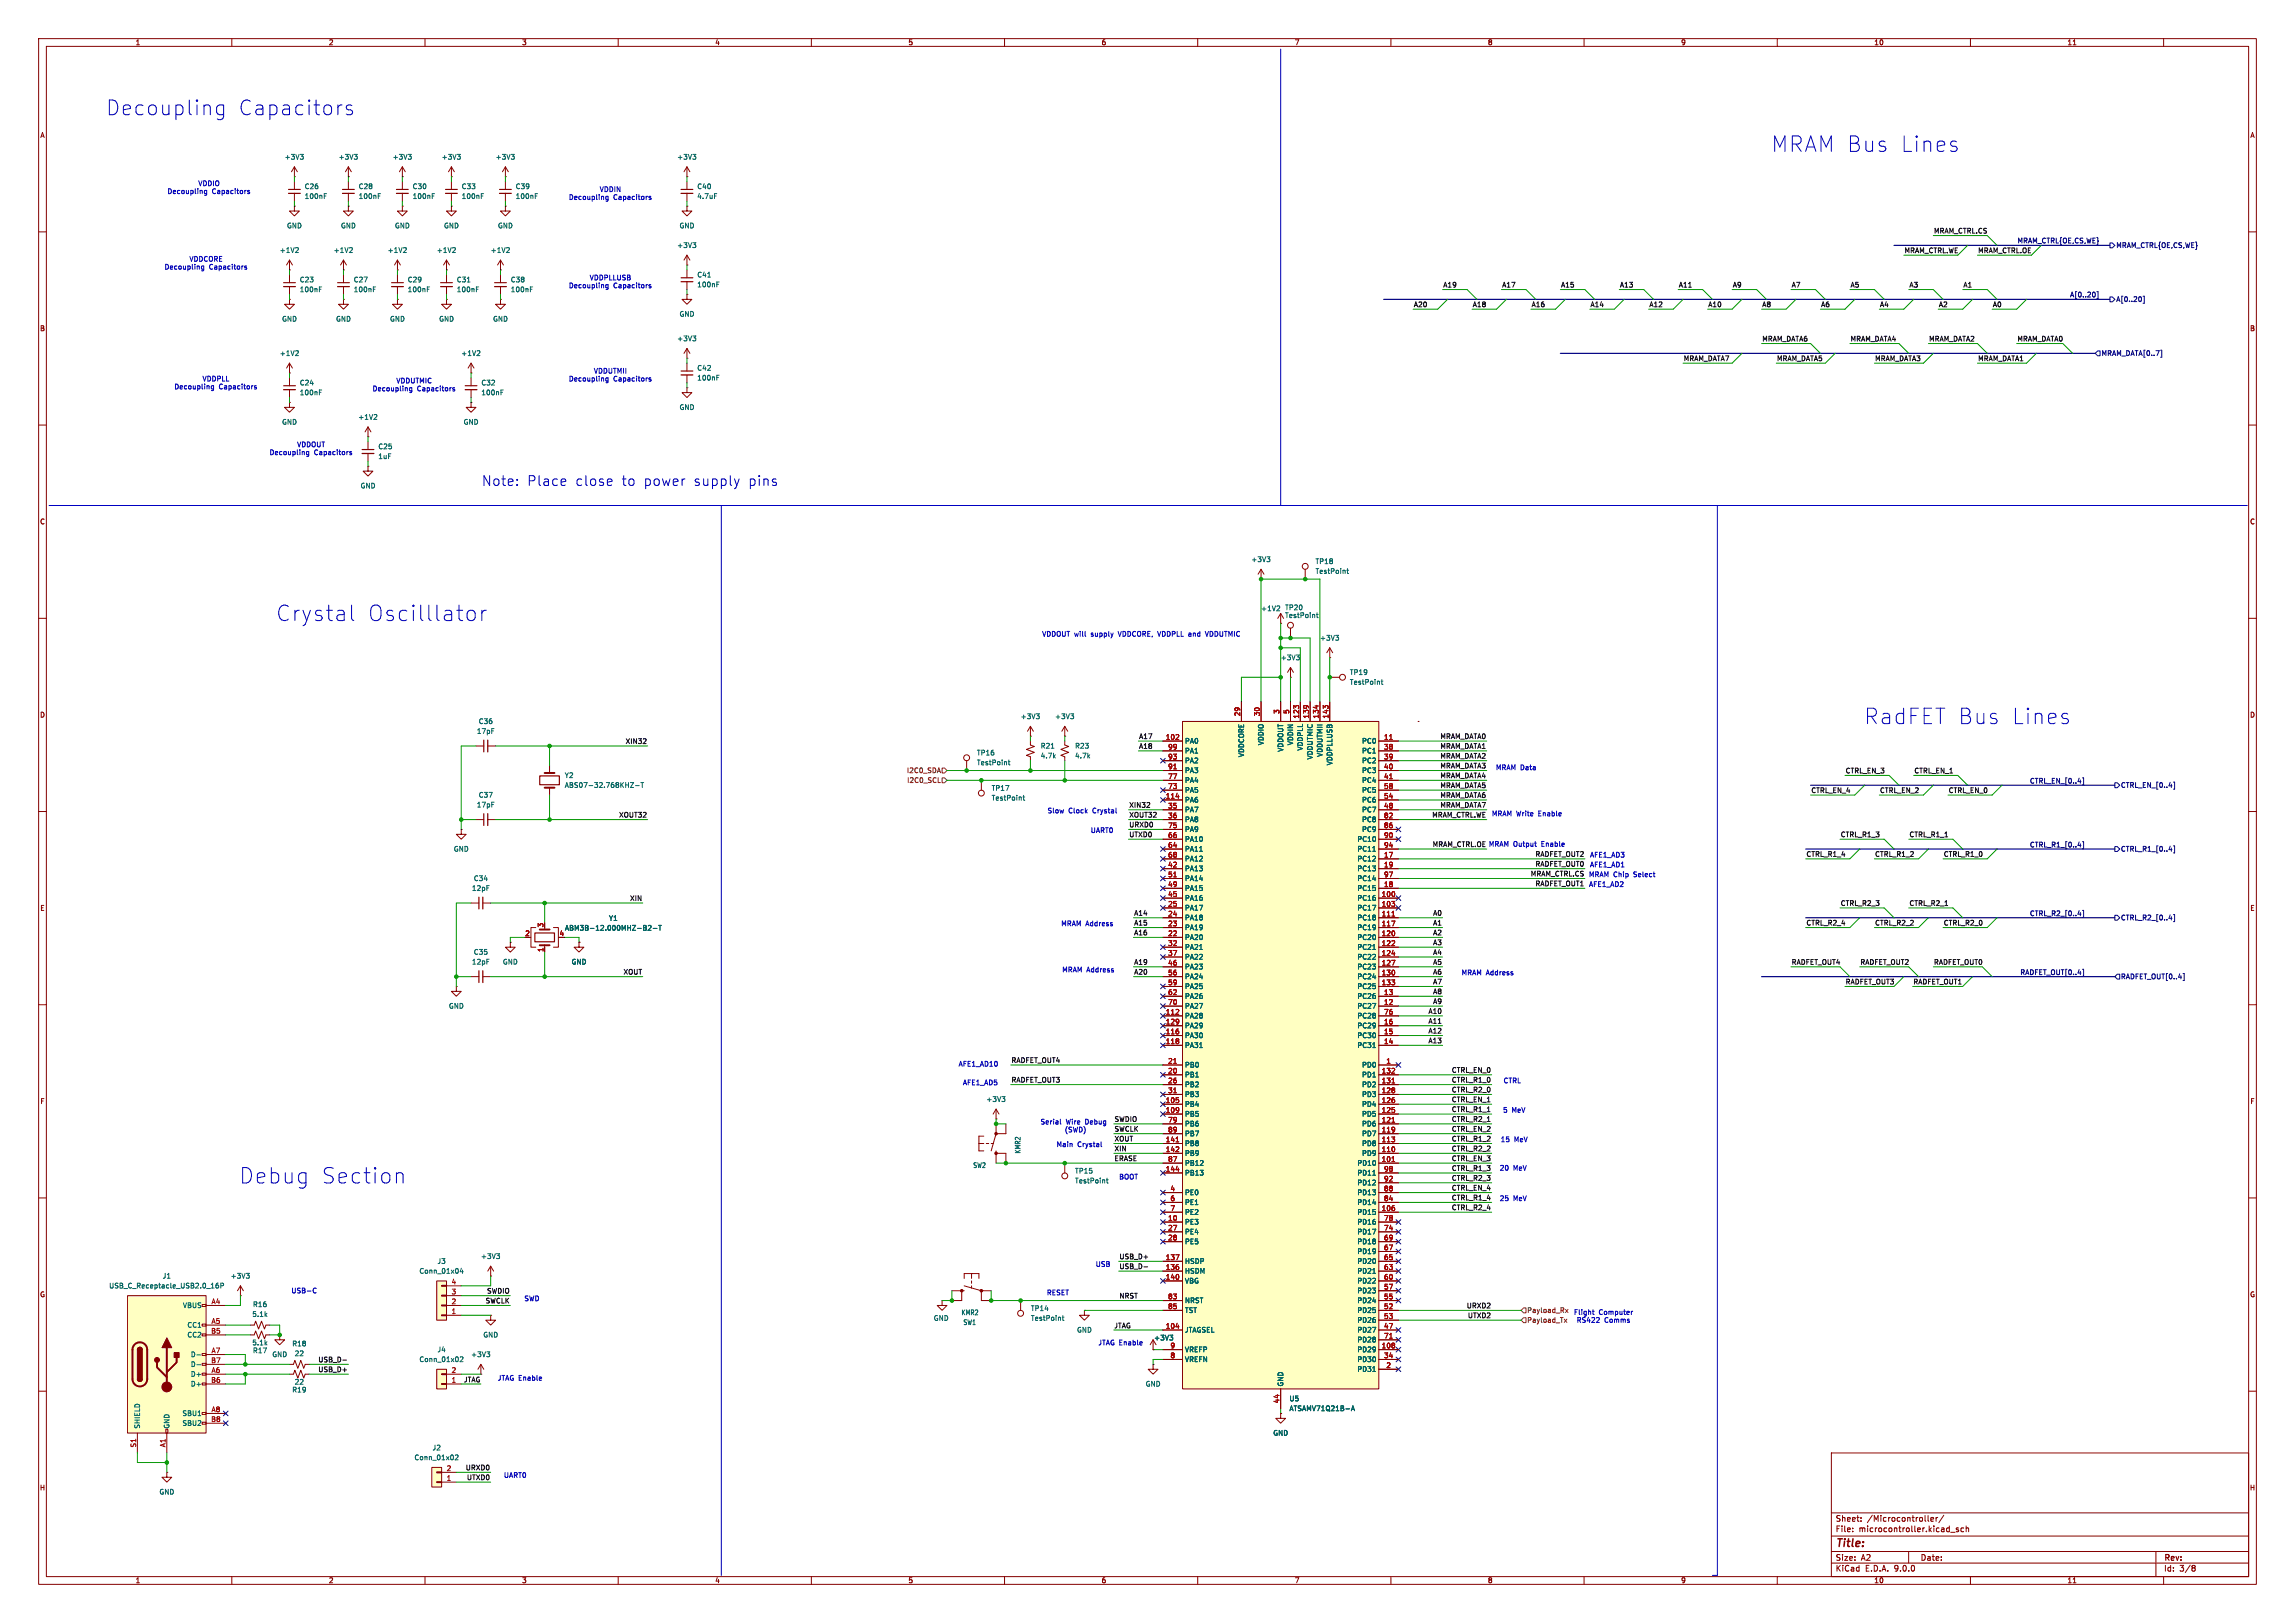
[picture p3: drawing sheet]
<svg xmlns="http://www.w3.org/2000/svg" width="594mm" height="420mm" viewBox="0 0 594 420" stroke-linecap="round" stroke-linejoin="round" font-family="sans-serif">
<defs><g id="words">
<g font-size="5.6" fill="#0000c2">
<text x="458.4" y="39.7">MRAM Bus Lines</text>
<text x="71.4" y="161.1">Crystal</text>
<text x="95.2" y="161.1">Oscilllator</text>
<text x="482.4" y="187.8">RadFET Bus Lines</text>
<text x="61.9" y="306.7">Debug</text>
<text x="83.2" y="306.7">Section</text>
</g>
<g font-size="5.3" fill="#0000c2">
<text x="27.4" y="30.2">Decoupling</text>
<text x="61.7" y="30.2">Capacitors</text>
</g>
<g font-size="3.5" fill="#0000c2">
<text x="124.5" y="126.1">Note:</text>
<text x="136.5" y="126.1">Place</text>
<text x="149.2" y="126.1">close</text>
<text x="161.5" y="126.1">to</text>
<text x="167.4" y="126.1">power</text>
<text x="180.6" y="126.1">supply</text>
<text x="195" y="126.1">pins</text>
</g>
<text font-size="2.8" fill="#840000" x="475" y="400.9">Title:</text>
<g font-size="2.1" fill="#840000">
<text x="475" y="394">Sheet:</text>
<text x="483.2" y="394">/Microcontroller/</text>
<text x="475" y="396.7">File:</text>
<text x="481.1" y="396.7">microcontroller.kicad_sch</text>
<text x="475" y="406.9">KiCad</text>
<text x="475" y="404.1">Size:</text>
<text x="481.7" y="404.1">A2</text>
<text x="482.7" y="406.9">E.D.A.</text>
<text x="490.3" y="406.9">9.0.0</text>
<text x="497" y="404.1">Date:</text>
<text x="560" y="404.3">Rev:</text>
<text x="560" y="406.9">Id:</text>
<text x="564.1" y="406.9">3/8</text>
</g>
<g font-size="1.8" fill="#840000">
<text x="35" y="11.9">1</text>
<text x="85" y="11.9">2</text>
<text x="135" y="11.9">3</text>
<text x="185" y="11.9">4</text>
<text x="235" y="11.9">5</text>
<text x="285" y="11.9">6</text>
<text x="335" y="11.9">7</text>
<text x="385" y="11.9">8</text>
<text x="435" y="11.9">9</text>
<text x="485" y="11.9">10</text>
<text x="535" y="11.9">11</text>
<text x="10.3" y="35.9">A</text>
<text x="582.3" y="35.9">A</text>
<text x="10.3" y="85.9">B</text>
<text x="582.3" y="85.9">B</text>
<text x="10.3" y="135.9">C</text>
<text x="582.3" y="135.9">C</text>
<text x="10.3" y="185.9">D</text>
<text x="582.3" y="185.9">D</text>
<text x="10.3" y="235.9">E</text>
<text x="582.3" y="235.9">E</text>
<text x="10.3" y="285.9">F</text>
<text x="582.3" y="285.9">F</text>
<text x="10.3" y="335.9">G</text>
<text x="582.3" y="335.9">G</text>
<text x="10.2" y="385.9">H</text>
<text x="582.2" y="385.9">H</text>
<text x="35" y="409.9">1</text>
<text x="85" y="409.9">2</text>
<text x="135" y="409.9">3</text>
<text x="185" y="409.9">4</text>
<text x="235" y="409.9">5</text>
<text x="285" y="409.9">6</text>
<text x="335" y="409.9">7</text>
<text x="385" y="409.9">8</text>
<text x="435" y="409.9">9</text>
<text x="485" y="409.9">10</text>
<text x="535" y="409.9">11</text>
</g>
<g font-size="1.8" fill="#006464">
<text x="73.6" y="41.5">+3V3</text>
<text x="87.5" y="41.5">+3V3</text>
<text x="101.5" y="41.5">+3V3</text>
<text x="114.2" y="41.5">+3V3</text>
<text x="128.2" y="41.5">+3V3</text>
<text x="175.2" y="41.5">+3V3</text>
<text x="78.7" y="51.7">100nF</text>
<text x="78.7" y="49.1">C26</text>
<text x="92.7" y="51.7">100nF</text>
<text x="92.7" y="49.1">C28</text>
<text x="106.7" y="51.7">100nF</text>
<text x="106.7" y="49.1">C30</text>
<text x="119.4" y="51.7">100nF</text>
<text x="119.4" y="49.1">C33</text>
<text x="133.4" y="51.7">100nF</text>
<text x="133.4" y="49.1">C39</text>
<text x="180.3" y="49.1">C40</text>
<text x="180.3" y="51.7">4.7uF</text>
<text x="74.2" y="59.3">GND</text>
<text x="88.1" y="59.3">GND</text>
<text x="102.1" y="59.3">GND</text>
<text x="114.8" y="59.3">GND</text>
<text x="128.8" y="59.3">GND</text>
<text x="175.8" y="59.3">GND</text>
<text x="72.3" y="65.6">+1V2</text>
<text x="86.3" y="65.6">+1V2</text>
<text x="100.2" y="65.6">+1V2</text>
<text x="112.9" y="65.6">+1V2</text>
<text x="126.9" y="65.6">+1V2</text>
<text x="175.2" y="64.4">+3V3</text>
<text x="180.3" y="72">C41</text>
<text x="77.5" y="75.8">100nF</text>
<text x="77.5" y="73.3">C23</text>
<text x="91.4" y="75.8">100nF</text>
<text x="91.4" y="73.3">C27</text>
<text x="105.4" y="75.8">100nF</text>
<text x="105.4" y="73.3">C29</text>
<text x="118.1" y="75.8">100nF</text>
<text x="118.1" y="73.3">C31</text>
<text x="132.1" y="75.8">100nF</text>
<text x="132.1" y="73.3">C38</text>
<text x="180.3" y="74.5">100nF</text>
<text x="72.9" y="83.4">GND</text>
<text x="86.9" y="83.4">GND</text>
<text x="100.8" y="83.4">GND</text>
<text x="113.5" y="83.4">GND</text>
<text x="127.5" y="83.4">GND</text>
<text x="175.8" y="82.1">GND</text>
<text x="175.2" y="88.5">+3V3</text>
<text x="72.3" y="92.3">+1V2</text>
<text x="119.3" y="92.3">+1V2</text>
<text x="77.5" y="99.9">C24</text>
<text x="124.5" y="99.9">C32</text>
<text x="180.3" y="98.7">100nF</text>
<text x="180.3" y="96.1">C42</text>
<text x="77.5" y="102.5">100nF</text>
<text x="124.5" y="102.5">100nF</text>
<text x="175.8" y="106.3">GND</text>
<text x="72.9" y="110.1">GND</text>
<text x="92.6" y="108.8">+1V2</text>
<text x="119.9" y="110.1">GND</text>
<text x="97.8" y="119">1uF</text>
<text x="97.8" y="116.4">C25</text>
<text x="93.2" y="126.6">GND</text>
<text x="323.7" y="145.6">+3V3</text>
<text x="340.4" y="148.7">TestPoint</text>
<text x="340.4" y="146.2">TP18</text>
<text x="326.3" y="158.3">+1V2</text>
<text x="332.5" y="160.1">TestPoint</text>
<text x="332.5" y="158.1">TP20</text>
<text x="341.5" y="166">+3V3</text>
<text x="331.4" y="171">+3V3</text>
<text x="349.3" y="177.4">TestPoint</text>
<text x="349.3" y="174.9">TP19</text>
<text x="123.3" y="190.1">17pF</text>
<text x="123.8" y="187.6">C36</text>
<text x="264.1" y="186.3">+3V3</text>
<text x="272.9" y="186.3">+3V3</text>
<text x="252.7" y="195.7">TP16</text>
<text x="269.2" y="196.4">4.7k</text>
<text x="269.2" y="193.9">R21</text>
<text x="278.1" y="196.4">4.7k</text>
<text x="278.1" y="193.9">R23</text>
<text x="306.6" y="192.6">PA0</text>
<text x="306.6" y="195.2">PA1</text>
<text x="306.6" y="197.7">PA2</text>
<text x="322.2" y="196" transform="rotate(-90 322.2 196)">VDDCORE</text>
<text x="327.3" y="193" transform="rotate(-90 327.3 193)">VDDIO</text>
<text x="332.3" y="194.7" transform="rotate(-90 332.3 194.7)">VDDOUT</text>
<text x="334.9" y="193" transform="rotate(-90 334.9 193)">VDDIN</text>
<text x="337.4" y="194.4" transform="rotate(-90 337.4 194.4)">VDDPLL</text>
<text x="340" y="196.7" transform="rotate(-90 340 196.7)">VDDUTMIC</text>
<text x="342.5" y="196" transform="rotate(-90 342.5 196)">VDDUTMII</text>
<text x="352.4" y="192.6">PC0</text>
<text x="352.4" y="195.2">PC1</text>
<text x="352.4" y="197.7">PC2</text>
<text x="146.1" y="201.5">Y2</text>
<text x="252.7" y="198.2">TestPoint</text>
<text x="306.6" y="200.3">PA3</text>
<text x="306.6" y="202.8">PA4</text>
<text x="345" y="198.2" transform="rotate(-90 345 198.2)">VDDPLLUSB</text>
<text x="352.4" y="200.3">PC3</text>
<text x="352.4" y="202.8">PC4</text>
<text x="123.3" y="209.1">17pF</text>
<text x="123.8" y="206.6">C37</text>
<text x="146.1" y="204.1">ABS07-32.768KHZ-T</text>
<text x="256.5" y="207.4">TestPoint</text>
<text x="256.5" y="204.8">TP17</text>
<text x="306.6" y="205.3">PA5</text>
<text x="306.6" y="207.9">PA6</text>
<text x="352.4" y="205.3">PC5</text>
<text x="352.4" y="207.9">PC6</text>
<text x="306.6" y="210.4">PA7</text>
<text x="306.6" y="213">PA8</text>
<text x="306.6" y="215.5">PA9</text>
<text x="352.4" y="210.4">PC7</text>
<text x="352.4" y="213">PC8</text>
<text x="352.4" y="215.5">PC9</text>
<text x="117.3" y="220.6">GND</text>
<text x="306.6" y="218">PA10</text>
<text x="306.6" y="220.6">PA11</text>
<text x="351.2" y="218">PC10</text>
<text x="351.2" y="220.6">PC11</text>
<text x="306.6" y="223.1">PA12</text>
<text x="306.6" y="225.7">PA13</text>
<text x="351.2" y="223.1">PC12</text>
<text x="351.2" y="225.7">PC13</text>
<text x="122" y="230.7">12pF</text>
<text x="122.5" y="228.2">C34</text>
<text x="306.6" y="228.2">PA14</text>
<text x="306.6" y="230.7">PA15</text>
<text x="306.6" y="233.3">PA16</text>
<text x="351.2" y="228.2">PC14</text>
<text x="351.2" y="230.7">PC15</text>
<text x="351.2" y="233.3">PC16</text>
<text x="157.5" y="238.5">Y1</text>
<text x="306.6" y="235.8">PA17</text>
<text x="306.6" y="238.4">PA18</text>
<text x="351.2" y="235.8">PC17</text>
<text x="351.2" y="238.4">PC18</text>
<text x="146.1" y="241">ABM3B-12.000MHZ-B2-T</text>
<text x="306.6" y="240.9">PA19</text>
<text x="306.6" y="243.4">PA20</text>
<text x="306.6" y="246">PA21</text>
<text x="351.2" y="240.9">PC19</text>
<text x="351.2" y="243.4">PC20</text>
<text x="351.2" y="246">PC21</text>
<text x="122" y="249.8">12pF</text>
<text x="122.5" y="247.2">C35</text>
<text x="130" y="249.8">GND</text>
<text x="147.8" y="249.8">GND</text>
<text x="306.6" y="248.5">PA22</text>
<text x="306.6" y="251.1">PA23</text>
<text x="351.2" y="248.5">PC22</text>
<text x="351.2" y="251.1">PC23</text>
<text x="306.6" y="253.6">PA24</text>
<text x="306.6" y="256.1">PA25</text>
<text x="351.2" y="253.6">PC24</text>
<text x="351.2" y="256.1">PC25</text>
<text x="116.1" y="261.2">GND</text>
<text x="306.6" y="258.7">PA26</text>
<text x="306.6" y="261.2">PA27</text>
<text x="306.6" y="263.8">PA28</text>
<text x="351.2" y="258.7">PC26</text>
<text x="351.2" y="261.2">PC27</text>
<text x="351.2" y="263.8">PC28</text>
<text x="306.6" y="266.3">PA29</text>
<text x="306.6" y="268.8">PA30</text>
<text x="351.2" y="266.3">PC29</text>
<text x="351.2" y="268.8">PC30</text>
<text x="306.6" y="271.4">PA31</text>
<text x="351.2" y="271.4">PC31</text>
<text x="306.6" y="276.5">PB0</text>
<text x="306.6" y="279">PB1</text>
<text x="306.6" y="281.5">PB2</text>
<text x="352.4" y="276.5">PD0</text>
<text x="352.4" y="279">PD1</text>
<text x="352.4" y="281.5">PD2</text>
<text x="255.2" y="285.3">+3V3</text>
<text x="306.6" y="284.1">PB3</text>
<text x="306.6" y="286.6">PB4</text>
<text x="352.4" y="284.1">PD3</text>
<text x="352.4" y="286.6">PD4</text>
<text x="306.6" y="289.2">PB5</text>
<text x="306.6" y="291.7">PB6</text>
<text x="352.4" y="289.2">PD5</text>
<text x="352.4" y="291.7">PD6</text>
<text x="264.3" y="298.6" transform="rotate(-90 264.3 298.6)">KMR2</text>
<text x="306.6" y="294.2">PB7</text>
<text x="306.6" y="296.8">PB8</text>
<text x="306.6" y="299.3">PB9</text>
<text x="352.4" y="294.2">PD7</text>
<text x="352.4" y="296.8">PD8</text>
<text x="352.4" y="299.3">PD9</text>
<text x="251.8" y="302.4">SW2</text>
<text x="278.1" y="303.9">TP15</text>
<text x="306.6" y="301.9">PB12</text>
<text x="306.6" y="304.4">PB13</text>
<text x="351.2" y="301.9">PD10</text>
<text x="351.2" y="304.4">PD11</text>
<text x="278.1" y="306.4">TestPoint</text>
<text x="306.6" y="309.5">PE0</text>
<text x="351.2" y="306.9">PD12</text>
<text x="351.2" y="309.5">PD13</text>
<text x="306.6" y="312">PE1</text>
<text x="306.6" y="314.6">PE2</text>
<text x="306.6" y="317.1">PE3</text>
<text x="351.2" y="312">PD14</text>
<text x="351.2" y="314.6">PD15</text>
<text x="351.2" y="317.1">PD16</text>
<text x="306.6" y="319.6">PE4</text>
<text x="306.6" y="322.2">PE5</text>
<text x="351.2" y="319.6">PD17</text>
<text x="351.2" y="322.2">PD18</text>
<text x="108.4" y="329.8">Conn_01x04</text>
<text x="113.1" y="327.3">J3</text>
<text x="124.4" y="326">+3V3</text>
<text x="306.6" y="327.3">HSDP</text>
<text x="306.6" y="329.8">HSDM</text>
<text x="351.2" y="324.7">PD19</text>
<text x="351.2" y="327.3">PD20</text>
<text x="351.2" y="329.8">PD21</text>
<text x="28.1" y="333.6">USB_C_Receptacle_USB2.0_16P</text>
<text x="42" y="331.1">J1</text>
<text x="59.6" y="331.1">+3V3</text>
<text x="306.6" y="332.3">VBG</text>
<text x="351.2" y="332.3">PD22</text>
<text x="351.2" y="334.9">PD23</text>
<text x="47.2" y="338.7">VBUS</text>
<text x="65.2" y="341">5.1k</text>
<text x="65.4" y="338.4">R16</text>
<text x="241.6" y="342">GND</text>
<text x="248.7" y="340.5">KMR2</text>
<text x="266.7" y="342">TestPoint</text>
<text x="266.7" y="339.4">TP14</text>
<text x="306.6" y="337.4">NRST</text>
<text x="306.6" y="340">TST</text>
<text x="351.2" y="337.4">PD24</text>
<text x="351.2" y="340">PD25</text>
<text x="48.4" y="343.8">CC1</text>
<text x="48.4" y="346.3">CC2</text>
<text x="125" y="346.3">GND</text>
<text x="249.2" y="343.1">SW1</text>
<text x="278.6" y="345">GND</text>
<text x="298.6" y="347.1">+3V3</text>
<text x="306.6" y="345">JTAGSEL</text>
<text x="351.2" y="342.5">PD26</text>
<text x="351.2" y="345">PD27</text>
<text x="351.2" y="347.6">PD28</text>
<text x="49.3" y="351.4">D-</text>
<text x="49.3" y="353.9">D-</text>
<text x="65.2" y="348.3">5.1k</text>
<text x="65.4" y="350.4">R17</text>
<text x="70.4" y="351.4">GND</text>
<text x="75.5" y="348.6">R18</text>
<text x="76.2" y="351.1">22</text>
<text x="108.4" y="352.7">Conn_01x02</text>
<text x="113.1" y="350.1">J4</text>
<text x="121.8" y="351.4">+3V3</text>
<text x="306.6" y="350.1">VREFP</text>
<text x="306.6" y="352.7">VREFN</text>
<text x="351.2" y="350.1">PD29</text>
<text x="351.2" y="352.7">PD30</text>
<text x="49.3" y="356.5">D+</text>
<text x="49.3" y="359">D+</text>
<text x="76.2" y="358.5">22</text>
<text x="296.4" y="359">GND</text>
<text x="332.3" y="358.9" transform="rotate(-90 332.3 358.9)">GND</text>
<text x="351.2" y="355.2">PD31</text>
<text x="75.5" y="360.5">R19</text>
<text x="333.6" y="362.8">U5</text>
<text x="333.6" y="365.4">ATSAMV71Q21B-A</text>
<text x="36.4" y="369.8" transform="rotate(-90 36.4 369.8)">SHIELD</text>
<text x="44" y="369.8" transform="rotate(-90 44 369.8)">GND</text>
<text x="47.1" y="366.6">SBU1</text>
<text x="47.1" y="369.2">SBU2</text>
<text x="329.4" y="371.7">GND</text>
<text x="111.8" y="375.5">J2</text>
<text x="107.2" y="378.1">Conn_01x02</text>
<text x="41.1" y="386.9">GND</text>
</g>
<g font-size="1.8" fill="#0000c2">
<text x="43.1" y="50.6">Decoupling</text>
<text x="51.1" y="48.5">VDDIO</text>
<text x="55" y="50.6">Capacitors</text>
<text x="147" y="52.1">Decoupling</text>
<text x="155" y="50">VDDIN</text>
<text x="158.9" y="52.1">Capacitors</text>
<text x="42.3" y="70.1">Decoupling</text>
<text x="48.8" y="68.1">VDDCORE</text>
<text x="54.3" y="70.1">Capacitors</text>
<text x="147" y="74.9">Decoupling</text>
<text x="152.4" y="72.9">VDDPLLUSB</text>
<text x="158.9" y="74.9">Capacitors</text>
<text x="44.9" y="101.1">Decoupling</text>
<text x="52.1" y="99.1">VDDPLL</text>
<text x="56.8" y="101.1">Capacitors</text>
<text x="96.2" y="101.6">Decoupling</text>
<text x="102.3" y="99.6">VDDUTMIC</text>
<text x="108.1" y="101.6">Capacitors</text>
<text x="147" y="99.1">Decoupling</text>
<text x="153.4" y="97">VDDUTMII</text>
<text x="158.9" y="99.1">Capacitors</text>
<text x="69.5" y="118.1">Decoupling</text>
<text x="76.6" y="116.1">VDDOUT</text>
<text x="81.4" y="118.1">Capacitors</text>
<text x="269.5" y="165.1">VDDOUT</text>
<text x="278.2" y="165.1">will</text>
<text x="283" y="165.1">supply</text>
<text x="290.5" y="165.1">VDDCORE,</text>
<text x="301.3" y="165.1">VDDPLL</text>
<text x="309.7" y="165.1">and</text>
<text x="314.6" y="165.1">VDDUTMIC</text>
<text x="386.9" y="199.6">MRAM Data</text>
<text x="270.9" y="210.8">Slow</text>
<text x="276.7" y="210.8">Clock</text>
<text x="282.1" y="215.9">UART0</text>
<text x="283.4" y="210.8">Crystal</text>
<text x="370.3" y="211.6">MRAM_CTRL.WE MRAM Write</text>
<text x="398.7" y="211.6">Enable</text>
<text x="370.5" y="219.3">MRAM_CTRL.OE MRAM Output</text>
<text x="399.5" y="219.5">Enable</text>
<text x="411" y="227.3">MRAM Chip</text>
<text x="411.3" y="224.8">AFE1_AD1</text>
<text x="411.3" y="222.3">AFE1_AD3</text>
<text x="423.4" y="227.3">Select</text>
<text x="411" y="229.9">AFE1_AD2</text>
<text x="274.4" y="240">MRAM Address</text>
<text x="274.7" y="252">MRAM Address</text>
<text x="378" y="252.7">MRAM Address</text>
<text x="248" y="276.2">AFE1_AD10</text>
<text x="249.1" y="281">AFE1_AD5</text>
<text x="388.9" y="280.7">CTRL</text>
<text x="269.1" y="291.3">Serial</text>
<text x="275.3" y="293.4">(SWD)</text>
<text x="276" y="291.3">Wire</text>
<text x="281.4" y="291.3">Debug</text>
<text x="388.8" y="288.3">5</text>
<text x="391.5" y="288.3">MeV</text>
<text x="273.2" y="297.2">Main</text>
<text x="279" y="297.2">Crystal</text>
<text x="388.2" y="295.9">15</text>
<text x="392.1" y="295.9">MeV</text>
<text x="289.4" y="305.6">BOOT</text>
<text x="387.9" y="303.3">20</text>
<text x="391.8" y="303.3">MeV</text>
<text x="387.9" y="311.2">25</text>
<text x="391.8" y="311.2">MeV</text>
<text x="283.3" y="328.2">USB</text>
<text x="75.2" y="335">USB-C</text>
<text x="270.7" y="335.5">RESET</text>
<text x="135.4" y="337.1">SWD</text>
<text x="407.1" y="340.6">Flight</text>
<text x="414" y="340.6">Computer</text>
<text x="407.8" y="342.7">RS422</text>
<text x="415.4" y="342.7">Comms</text>
<text x="284" y="348.5">JTAG Enable</text>
<text x="128.6" y="357.6">JTAG Enable</text>
<text x="130.2" y="382.8">UART0</text>
</g>
<g font-size="1.8" fill="#0f0f0f">
<text x="492.8" y="65.6">MRAM_CTRL.WE</text>
<text x="500.4" y="60.5">MRAM_CTRL.CS</text>
<text x="511.8" y="65.6">MRAM_CTRL.OE</text>
<text x="373.4" y="74.5">A19</text>
<text x="388.6" y="74.5">A17</text>
<text x="403.9" y="74.5">A15</text>
<text x="419.1" y="74.5">A13</text>
<text x="434.3" y="74.5">A11</text>
<text x="448.3" y="74.5">A9</text>
<text x="463.5" y="74.5">A7</text>
<text x="478.8" y="74.5">A5</text>
<text x="494" y="74.5">A3</text>
<text x="508" y="74.5">A1</text>
<text x="365.8" y="79.6">A20</text>
<text x="381" y="79.6">A18</text>
<text x="396.2" y="79.6">A16</text>
<text x="411.5" y="79.6">A14</text>
<text x="426.7" y="79.6">A12</text>
<text x="442" y="79.6">A10</text>
<text x="455.9" y="79.6">A8</text>
<text x="471.2" y="79.6">A6</text>
<text x="486.4" y="79.6">A4</text>
<text x="501.6" y="79.6">A2</text>
<text x="515.6" y="79.6">A0</text>
<text x="455.9" y="88.5">MRAM_DATA6</text>
<text x="478.8" y="88.5">MRAM_DATA4</text>
<text x="499.1" y="88.5">MRAM_DATA2</text>
<text x="522" y="88.5">MRAM_DATA0</text>
<text x="435.6" y="93.5">MRAM_DATA7</text>
<text x="459.7" y="93.5">MRAM_DATA5</text>
<text x="485.1" y="93.5">MRAM_DATA3</text>
<text x="511.8" y="93.5">MRAM_DATA1</text>
<text x="294.6" y="191.3">A17</text>
<text x="372.4" y="191.3">MRAM_DATA0</text>
<text x="161.6" y="192.6">XIN32</text>
<text x="294.6" y="193.9">A18</text>
<text x="372.4" y="193.9">MRAM_DATA1</text>
<text x="372.4" y="196.4">MRAM_DATA2</text>
<text x="372.4" y="201.5">MRAM_DATA4</text>
<text x="372.4" y="198.9">MRAM_DATA3</text>
<text x="477.5" y="200.2">CTRL_EN_3</text>
<text x="495.3" y="200.2">CTRL_EN_1</text>
<text x="292.1" y="209.1">XIN32</text>
<text x="372.4" y="204">MRAM_DATA5</text>
<text x="372.4" y="209.1">MRAM_DATA7</text>
<text x="372.4" y="206.6">MRAM_DATA6</text>
<text x="468.6" y="205.3">CTRL_EN_4</text>
<text x="486.4" y="205.3">CTRL_EN_2</text>
<text x="504.2" y="205.3">CTRL_EN_0</text>
<text x="159.9" y="211.6">XOUT32</text>
<text x="292.1" y="211.6">XOUT32</text>
<text x="292.1" y="214.2">URXD0</text>
<text x="292.1" y="216.7">UTXD0</text>
<text x="397.1" y="221.8">RADFET_OUT2</text>
<text x="467.4" y="221.8">CTRL_R1_4</text>
<text x="476.2" y="216.7">CTRL_R1_3</text>
<text x="485.1" y="221.8">CTRL_R1_2</text>
<text x="494" y="216.7">CTRL_R1_1</text>
<text x="502.9" y="221.8">CTRL_R1_0</text>
<text x="395.9" y="226.9">MRAM_CTRL.CS</text>
<text x="397.1" y="224.3">RADFET_OUT0</text>
<text x="162.7" y="233.2">XIN</text>
<text x="397.1" y="229.4">RADFET_OUT1</text>
<text x="293.4" y="239.6">A15</text>
<text x="293.4" y="237">A14</text>
<text x="370.6" y="237">A0</text>
<text x="370.6" y="239.6">A1</text>
<text x="467.4" y="239.6">CTRL_R2_4</text>
<text x="476.2" y="234.5">CTRL_R2_3</text>
<text x="485.1" y="239.6">CTRL_R2_2</text>
<text x="494" y="234.5">CTRL_R2_1</text>
<text x="502.9" y="239.6">CTRL_R2_0</text>
<text x="293.4" y="242.1">A16</text>
<text x="370.6" y="244.7">A3</text>
<text x="370.6" y="242.1">A2</text>
<text x="293.4" y="249.7">A19</text>
<text x="370.6" y="247.2">A4</text>
<text x="370.6" y="249.7">A5</text>
<text x="463.5" y="249.7">RADFET_OUT4</text>
<text x="481.3" y="249.7">RADFET_OUT2</text>
<text x="500.4" y="249.7">RADFET_OUT0</text>
<text x="161" y="252.3">XOUT</text>
<text x="293.4" y="252.3">A20</text>
<text x="370.6" y="252.3">A6</text>
<text x="370.6" y="254.8">A7</text>
<text x="370.6" y="257.4">A8</text>
<text x="477.5" y="254.8">RADFET_OUT3</text>
<text x="495" y="254.8">RADFET_OUT1</text>
<text x="369.4" y="262.4">A10</text>
<text x="370.6" y="259.9">A9</text>
<text x="369.4" y="267.5">A12</text>
<text x="369.4" y="265">A11</text>
<text x="261.6" y="275.1">RADFET_OUT4</text>
<text x="369.4" y="270.1">A13</text>
<text x="261.6" y="280.2">RADFET_OUT3</text>
<text x="375.4" y="280.2">CTRL_R1_0</text>
<text x="375.4" y="277.7">CTRL_EN_0</text>
<text x="375.4" y="287.8">CTRL_R1_1</text>
<text x="375.4" y="285.3">CTRL_EN_1</text>
<text x="375.4" y="282.8">CTRL_R2_0</text>
<text x="288.3" y="290.4">SWDIO</text>
<text x="288.3" y="292.9">SWCLK</text>
<text x="375.4" y="292.9">CTRL_EN_2</text>
<text x="375.4" y="290.4">CTRL_R2_1</text>
<text x="288.3" y="295.5">XOUT</text>
<text x="288.3" y="298">XIN</text>
<text x="375.4" y="298">CTRL_R2_2</text>
<text x="375.4" y="295.5">CTRL_R1_2</text>
<text x="288.3" y="300.5">ERASE</text>
<text x="375.4" y="303.1">CTRL_R1_3</text>
<text x="375.4" y="305.6">CTRL_R2_3</text>
<text x="375.4" y="300.5">CTRL_EN_3</text>
<text x="375.4" y="310.7">CTRL_R1_4</text>
<text x="375.4" y="308.2">CTRL_EN_4</text>
<text x="375.4" y="313.2">CTRL_R2_4</text>
<text x="289.6" y="328.5">USB_D-</text>
<text x="289.6" y="325.9">USB_D+</text>
<text x="125.7" y="334.8">SWDIO</text>
<text x="125.3" y="337.4">SWCLK</text>
<text x="289.6" y="336.1">NRST</text>
<text x="379.3" y="338.6">URXD2</text>
<text x="379.6" y="341.2">UTXD2</text>
<text x="288.3" y="343.8">JTAG</text>
<text x="82" y="352.6">USB_D-</text>
<text x="82" y="355.2">USB_D+</text>
<text x="120" y="357.8">JTAG</text>
<text x="120.2" y="380.6">URXD0</text>
<text x="120.5" y="383.1">UTXD0</text>
</g>
<g font-size="1.8" fill="#000084">
<text x="521.8" y="63.1">MRAM_CTRL{OE,CS,WE}</text>
<text x="547.6" y="64.5">MRAM_CTRL{OE,CS,WE}</text>
<text x="535.4" y="77">A[0..20]</text>
<text x="547.6" y="78.5">A[0..20]</text>
<text x="543.8" y="92.5">MRAM_DATA[0..7]</text>
<text x="525.3" y="202.9">CTRL_EN_[0..4]</text>
<text x="548.8" y="204.1">CTRL_EN_[0..4]</text>
<text x="525.3" y="219.4">CTRL_R1_[0..4]</text>
<text x="548.8" y="220.6">CTRL_R1_[0..4]</text>
<text x="525.3" y="237.1">CTRL_R2_[0..4]</text>
<text x="548.8" y="238.4">CTRL_R2_[0..4]</text>
<text x="522.8" y="252.4">RADFET_OUT[0..4]</text>
<text x="548.8" y="253.6">RADFET_OUT[0..4]</text>
</g>
<g font-size="1.8" fill="#a90000">
<text x="321.1" y="185.5" transform="rotate(-90 321.1 185.5)">29</text>
<text x="326.1" y="185.5" transform="rotate(-90 326.1 185.5)">30</text>
<text x="331.2" y="184.9" transform="rotate(-90 331.2 184.9)">3</text>
<text x="333.8" y="184.9" transform="rotate(-90 333.8 184.9)">5</text>
<text x="301.6" y="191.5">102</text>
<text x="336.3" y="186.1" transform="rotate(-90 336.3 186.1)">123</text>
<text x="338.8" y="186.1" transform="rotate(-90 338.8 186.1)">139</text>
<text x="341.4" y="186.1" transform="rotate(-90 341.4 186.1)">134</text>
<text x="343.9" y="186.1" transform="rotate(-90 343.9 186.1)">143</text>
<text x="358.1" y="191.5">11</text>
<text x="302.2" y="194.1">99</text>
<text x="302.2" y="196.6">93</text>
<text x="358.1" y="194.1">38</text>
<text x="358.1" y="196.6">39</text>
<text x="302.2" y="199.1">91</text>
<text x="302.2" y="201.7">77</text>
<text x="358.1" y="199.1">40</text>
<text x="358.1" y="201.7">41</text>
<text x="301.6" y="206.8">114</text>
<text x="302.2" y="204.2">73</text>
<text x="302.2" y="209.3">35</text>
<text x="358.1" y="204.2">58</text>
<text x="358.1" y="206.8">54</text>
<text x="358.1" y="209.3">48</text>
<text x="302.2" y="211.8">36</text>
<text x="302.2" y="214.4">75</text>
<text x="358.1" y="211.8">82</text>
<text x="358.1" y="214.4">86</text>
<text x="302.2" y="216.9">66</text>
<text x="302.2" y="219.5">64</text>
<text x="302.2" y="222">68</text>
<text x="358.1" y="216.9">90</text>
<text x="358.1" y="219.5">94</text>
<text x="358.1" y="222">17</text>
<text x="302.2" y="224.5">42</text>
<text x="302.2" y="227.1">51</text>
<text x="358.1" y="224.5">19</text>
<text x="358.1" y="227.1">97</text>
<text x="302.2" y="229.6">49</text>
<text x="302.2" y="232.2">45</text>
<text x="357.5" y="232.2">100</text>
<text x="358.1" y="229.6">18</text>
<text x="302.2" y="234.7">25</text>
<text x="302.2" y="237.2">24</text>
<text x="302.2" y="239.8">23</text>
<text x="357.5" y="234.7">103</text>
<text x="357.5" y="237.2">111</text>
<text x="357.5" y="239.8">117</text>
<text x="135.8" y="242.3">2</text>
<text x="140.7" y="240.1" transform="rotate(-90 140.7 240.1)">3</text>
<text x="144.7" y="242.3">4</text>
<text x="302.2" y="242.3">22</text>
<text x="302.2" y="244.9">32</text>
<text x="357.5" y="242.3">120</text>
<text x="357.5" y="244.9">122</text>
<text x="140.7" y="246.5" transform="rotate(-90 140.7 246.5)">1</text>
<text x="302.2" y="247.4">37</text>
<text x="302.2" y="249.9">46</text>
<text x="357.5" y="247.4">124</text>
<text x="357.5" y="249.9">127</text>
<text x="302.2" y="252.5">56</text>
<text x="302.2" y="255">59</text>
<text x="302.2" y="257.6">62</text>
<text x="357.5" y="252.5">130</text>
<text x="357.5" y="255">133</text>
<text x="358.1" y="257.6">13</text>
<text x="301.6" y="262.6">112</text>
<text x="302.2" y="260.1">70</text>
<text x="358.1" y="260.1">12</text>
<text x="358.1" y="262.6">76</text>
<text x="301.6" y="265.2">129</text>
<text x="301.6" y="267.7">116</text>
<text x="358.1" y="265.2">16</text>
<text x="358.1" y="267.7">15</text>
<text x="301.6" y="270.3">118</text>
<text x="302.2" y="275.3">21</text>
<text x="358.1" y="270.3">14</text>
<text x="358.7" y="275.3">1</text>
<text x="302.2" y="277.9">20</text>
<text x="302.2" y="280.4">26</text>
<text x="357.5" y="277.9">132</text>
<text x="357.5" y="280.4">131</text>
<text x="301.6" y="285.5">105</text>
<text x="302.2" y="283">31</text>
<text x="357.5" y="283">128</text>
<text x="357.5" y="285.5">126</text>
<text x="301.6" y="288">109</text>
<text x="302.2" y="290.6">79</text>
<text x="302.2" y="293.1">89</text>
<text x="357.5" y="288">125</text>
<text x="357.5" y="290.6">121</text>
<text x="357.5" y="293.1">119</text>
<text x="301.6" y="295.7">141</text>
<text x="301.6" y="298.2">142</text>
<text x="357.5" y="295.7">113</text>
<text x="357.5" y="298.2">110</text>
<text x="301.6" y="303.3">144</text>
<text x="302.2" y="300.7">87</text>
<text x="357.5" y="300.7">101</text>
<text x="358.1" y="303.3">98</text>
<text x="358.1" y="305.8">92</text>
<text x="302.8" y="308.4">4</text>
<text x="302.8" y="310.9">6</text>
<text x="358.1" y="308.4">88</text>
<text x="358.1" y="310.9">84</text>
<text x="302.2" y="316">10</text>
<text x="302.8" y="313.4">7</text>
<text x="357.5" y="313.4">106</text>
<text x="358.1" y="316">78</text>
<text x="302.2" y="318.5">27</text>
<text x="302.2" y="321.1">28</text>
<text x="358.1" y="318.5">74</text>
<text x="358.1" y="321.1">69</text>
<text x="358.1" y="323.6">67</text>
<text x="301.6" y="326.1">137</text>
<text x="301.6" y="328.7">136</text>
<text x="358.1" y="326.1">65</text>
<text x="358.1" y="328.7">63</text>
<text x="116.8" y="335">3</text>
<text x="116.8" y="332.5">4</text>
<text x="301.6" y="331.2">140</text>
<text x="358.1" y="331.2">60</text>
<text x="358.1" y="333.8">57</text>
<text x="54.6" y="337.6">A4</text>
<text x="116.8" y="340.1">1</text>
<text x="116.8" y="337.6">2</text>
<text x="302.2" y="336.3">83</text>
<text x="302.2" y="338.8">85</text>
<text x="358.1" y="336.3">55</text>
<text x="358.1" y="338.8">52</text>
<text x="358.1" y="341.4">53</text>
<text x="54.5" y="345.2">B5</text>
<text x="54.6" y="342.6">A5</text>
<text x="301.6" y="343.9">104</text>
<text x="358.1" y="343.9">47</text>
<text x="358.1" y="346.5">71</text>
<text x="54.5" y="352.8">B7</text>
<text x="54.6" y="350.3">A7</text>
<text x="302.8" y="349">9</text>
<text x="302.8" y="351.5">8</text>
<text x="357.5" y="349">108</text>
<text x="358.1" y="351.5">34</text>
<text x="54.5" y="357.9">B6</text>
<text x="54.6" y="355.3">A6</text>
<text x="116.8" y="357.9">1</text>
<text x="116.8" y="355.3">2</text>
<text x="358.7" y="354.1">2</text>
<text x="54.6" y="365.5">A8</text>
<text x="331.2" y="363.3" transform="rotate(-90 331.2 363.3)">44</text>
<text x="54.5" y="368">B8</text>
<text x="35.3" y="374.7" transform="rotate(-90 35.3 374.7)">S1</text>
<text x="42.9" y="374.6" transform="rotate(-90 42.9 374.6)">A1</text>
<text x="115.5" y="383.3">1</text>
<text x="115.5" y="380.7">2</text>
</g>
<g font-size="1.8" fill="#725600">
<text x="234.6" y="200.3">I2C0_SDA</text>
<text x="234.7" y="202.8">I2C0_SCL</text>
<text x="395.2" y="340">Payload_Rx</text>
<text x="395.2" y="342.5">Payload_Tx</text>
</g>
</g></defs>
<g fill="none" stroke="#840000" stroke-width=".26">
<path d="M10 10h574v400h-574zM12 12h570v396h-570zM60 10v2M110 10v2M160 10v2M210 10v2M260 10v2M310 10v2M360 10v2M410 10v2M460 10v2M510 10v2"/>
<path d="M536.6 11.6h.7M560 10v2M76.2 45.7h.1M76.2 53.3v1.3h1.3l-1.3 1.3-1.3-1.3h1.3M76.2 53.3h.1M76.2 43.2l-.8 1.3M76.2 43.2l.8 1.3M76.2 43.2v2.5M76.2 47v2M76.2 50v2.1M90.2 45.7h.1M90.2 53.3v1.3h1.2l-1.2 1.3-1.3-1.3h1.3"/>
<path d="M90.2 53.3h.1M90.2 43.2l-.8 1.3M90.2 43.2l.7 1.3M90.2 43.2v2.5M90.2 47v2M90.2 50v2.1M104.1 45.7h.1M104.1 53.3v1.3h1.3l-1.3 1.3-1.2-1.3h1.2M104.1 53.3h.1M104.1 43.2v2.5M104.1 47v2M104.1 50v2.1"/>
<path d="M104.1 43.2l-.7 1.3M104.1 43.2l.8 1.3M177.8 53.3v1.3h1.3l-1.3 1.3-1.3-1.3h1.3M177.8 53.3h.1M177.8 45.7h.1M177.8 43.2v2.5M177.8 43.2l-.8 1.3M177.8 43.2l.8 1.3M10 60h2M74.9 77.5v1.2h1.3l-1.3 1.3-1.2-1.3h1.2M74.9 77.5h.1M74.9 69.9h.1"/>
<path d="M74.9 67.3v2.6M74.9 71.1v2.1M74.9 74.2v2M74.9 67.3l-.7 1.3M74.9 67.3l.8 1.3M88.9 77.5v1.2h1.3l-1.3 1.3-1.3-1.3h1.3M88.9 77.5h.1M88.9 69.9h.1M88.9 67.3l-.8 1.3M88.9 67.3l.8 1.3M88.9 67.3v2.6M88.9 71.1v2.1"/>
<path d="M88.9 74.2v2M102.9 69.9h.1M102.9 77.5v1.2h1.2l-1.2 1.3-1.3-1.3h1.3M102.9 77.5h.1M102.9 67.3l-.8 1.3M102.9 67.3l.7 1.3M102.9 67.3v2.6M102.9 71.1v2.1M102.9 74.2v2M115.6 69.9h.1M115.6 77.5v1.2h1.2l-1.2 1.3-1.3-1.3h1.3M115.6 77.5h.1"/>
<path d="M115.6 67.3l-.8 1.3M115.6 67.3l.7 1.3M115.6 67.3v2.6M129.5 77.5v1.2h1.3l-1.3 1.3-1.2-1.3h1.2M129.5 77.5h.1M177.8 76.2v1.3h1.3l-1.3 1.2-1.3-1.2h1.3M177.8 76.2h.1M177.8 68.6h.1M177.8 66v2.6M177.8 66l-.8 1.3M177.8 66l.8 1.3M582 60h2"/>
<path d="M74.9 96.5h.1M74.9 94l-.7 1.3M74.9 94l.8 1.3M74.9 94v2.5M74.9 97.8v2M121.9 97.8v2M177.8 92.7h.1M177.8 90.2l-.8 1.2M177.8 90.2l.8 1.2M177.8 90.2v2.5M10 110h2M74.9 104.1v1.3h1.3l-1.3 1.3-1.2-1.3h1.2"/>
<path d="M74.9 104.1h.1M74.9 100.8v2.1M95.2 113h.1M95.2 110.5v2.5M95.2 114.3v2M95.2 117.3v2.1M95.2 110.5l-.7 1.3M95.2 110.5l.8 1.3M121.9 104.1v1.3h1.3l-1.3 1.3-1.3-1.3h1.3M121.9 104.1h.1M121.9 100.8v2.1M177.8 100.3v1.3h1.3l-1.3 1.3-1.3-1.3h1.3"/>
<path d="M177.8 100.3h.1M582 110h2M95.2 120.7v1.2h1.3l-1.3 1.3-1.2-1.3h1.2M95.2 120.7h.1M10 160h2M582 160h2M250.2 196.9v2.5M10 210h2M119.4 214.6v1.3h1.2l-1.2 1.3-1.3-1.3h1.3M119.4 214.6h.1M123.2 212.1h2M126.2 212.1h2.1"/>
<path d="M582 210h2M137.2 242.6h.2M138.7 240h-1.3v5.1h1.3M141 244.6v1.8M143.3 240h1.2v5.1h-1.2M149.9 243.8v1.3h1.2l-1.2 1.3-1.3-1.3h1.3M149.9 243.8h.1M10 260h2M582 260h2M10 310h2M582 310h2M243.8 336.6v1.2h1.3l-1.3 1.3-1.2-1.3h1.2"/>
<path d="M243.8 336.6h.1M264.2 336.6v2.5M280.7 339.1v1.3h1.2l-1.2 1.2-1.3-1.2h1.3M280.7 339.1h.1M298.4 353.1v1.2h1.3l-1.3 1.3-1.2-1.3h1.2M298.4 353.1h.1M298.4 349.3h.1M298.4 346.7l-.7 1.3M298.4 346.7l.8 1.3M298.4 346.7v2.6M10 360h2M331.5 365.8v1.2h1.2l-1.2 1.3-1.3-1.3h1.3"/>
<path d="M331.5 365.8h.1M474 376h108v32h-108zM582 360h2M474 397.5h108M474 391.5h108M479.5 396.2v.2M479.5 395.4v.2M481.7 393.5v.2M481.7 392.7v.2M499 392.2v1.3l.2 .2M499.7 393.2l.8-.2-.1-.3h-.4l-.3 .2 .1 .7h.6M501.1 392.7v1"/>
<path d="M501.5 392.7l-.4 .3M503.1 392.1l-1.3 1.9M504.9 396.5h1.1M506.9 395.4h-.4l-.2 .2 .1 .2 .5 .1v.4h-.6M508.2 395.4h-.4l-.3 .3 .2 .6h.5M508.9 395.5l.6-.1v1M508.9 394.9v1.5M60 408v2M110 408v2M160 408v2M210 408v2M260 408v2"/>
<path d="M310 408v2M360 408v2M410 408v2M460 408v2M474 404.5h108M474 401.5h108M494 401.5v3M510 408v2M536.6 409.6h.7M558 401.5v6.5M560 408v2M567.6 405.1l.6 .3-.3 .3"/>
<path d="M567.6 405.7h.3M567.9 405.7l.3 .6-.6 .3"/>
<circle cx="250.2" cy="196.1" r=".76"/>
<circle cx="264.2" cy="339.9" r=".76"/>
</g>
<path d="M74.7 49h3M88.6 49h3.1M102.6 49h3.1M73.4 73.2h3.1M87.4 73.2h3M101.3 73.2h3.1M73.4 99.8h3.1M120.4 99.8h3M93.7 116.3h3.1M125.2 210.6v3M138.4 241.4h5.1v2.3h-5.1z" fill="none" stroke="#840000" stroke-width=".3"/>
<path d="M74.7 50h3M88.6 50h3.1M102.6 50h3.1M73.4 74.2h3.1M87.4 74.2h3M101.3 74.2h3.1M73.4 100.8h3.1M93.7 117.3h3.1M120.4 100.8h3M126.2 210.6v3" fill="none" stroke="#840000" stroke-width=".33"/>
<g fill="none" stroke="#006464" stroke-width=".26">
<path d="M77.7 39.9h.8l-.4 .5M91.7 39.9h.8l-.5 .5M105.7 39.9h.7l-.4 .5M179.3 39.9h.8l-.4 .5M78.3 40.4l.2 .3-.2 .5M83.9 50.7h.5M83.9 50.1h.6M92.2 40.4l.3 .3-.3 .5M97.9 50.7h.4M97.9 50.1h.6M106.2 40.4l.2 .3-.2 .5M111.9 50.7h.4"/>
<path d="M111.9 50.1h.6M179.9 40.4l.2 .3-.2 .5M77 64.1l.2 .2v.3l-.8 .7h.8M82.7 74.9h.4M82.7 74.2h.6M91 64.1l.2 .2-.1 .3-.7 .7h.8M96.6 74.9h.5M96.6 74.2h.6M104.9 64.1l.3 .2-.1 .3-.7 .7h.8M110.6 74.9h.4M110.6 74.2h.6M117.6 64.1l.3 .2-.1 .3-.7 .7h.8"/>
<path d="M179.3 62.8h.8l-.4 .5M179.9 63.3l.2 .2-.2 .6M77 90.7l.2 .3v.3l-.8 .7h.8M179.3 86.9h.8l-.4 .5M179.9 87.4l.2 .3-.2 .5M82.7 101.5h.4M82.7 100.9h.6M97.3 107.3l.2 .2v.3l-.7 .7h.7M129.7 101.5h.4M129.7 100.9h.6M260.9 197.1h.5M261.1 196.7v1.1l.3 .1"/>
<path d="M166.6 239.5l.6 .1v.2l-.2 .3M167.8 239.6l.5-.1 .2 .3-.8 .9h.8M170.5 239.5h.7M170.8 239.5v1.2M166.6 240.1h.4M167 240.1l.3 .2-.1 .3-.6 .1M169.1 240.3h.9M274.9 340.9h.5M275.1 340.4v1.1l.3 .2M302.8 345.5h.7l-.4 .5M303.3 346l.2 .2-.2 .6"/>
</g>
<path d="M139.7 244.6h2.5M139.7 240.5h2.5" fill="none" stroke="#840000" stroke-width=".51"/>
<path d="M306.1 186.7h50.8v172.7h-50.8z" fill="#ffffc2"/>
<g fill="none" stroke="#840000" stroke-width=".26">
<path d="M115.6 71.1v2.1M115.6 74.2v2M121.9 96.5h.1M121.9 94l-.7 1.3M121.9 94l.8 1.3M121.9 94v2.5M326.4 149.9h.1M326.4 147.3v2.6M326.4 147.3l-.8 1.3M326.4 147.3l.8 1.3M334 162.6v2.5M344.2 170.2h.1"/>
<path d="M344.2 167.6v2.6M344.2 167.6l-.8 1.3M344.2 167.6l.7 1.3M123.2 193h2M126.2 193h2.1M266.7 190.5h.1M266.7 191.8v1l1 .4-2 .7 2 .8-2 .8 1 .3v1.1M266.7 188l-.8 1.2M266.7 188l.8 1.2M266.7 188v2.5M275.6 190.5h.1M275.6 191.8v1l1 .4-2 .7 2 .8-2 .8 1 .3v1.1"/>
<path d="M275.6 188l-.8 1.2M275.6 188l.8 1.2M275.6 188v2.5M301 191.8h5.1M301 194.3h5.1M301 196.9h5.1M301 199.4h5.1M306.1 186.7h50.8v172.7h-50.8zM321.3 181.6v5.1M326.4 181.6v5.1M331.5 181.6v5.1M334 181.6v5.1"/>
<path d="M336.5 181.6v5.1M339.1 181.6v5.1M341.6 181.6v5.1M344.2 181.6v5.1M356.9 191.8h5M356.9 194.3h5M356.9 196.9h5M356.9 199.4h5M367 186.7h.1M254 201.9v2.6M301 201.9h5.1M301 204.5h5.1"/>
<path d="M301 207h5.1M301 209.6h5.1M301 212.1h5.1M301 214.6h5.1M301 217.2h5.1M301 219.7h5.1M356.9 201.9h5M356.9 204.5h5M356.9 207h5M356.9 209.6h5M356.9 212.1h5M356.9 214.6h5"/>
<path d="M356.9 217.2h5M356.9 219.7h5M301 222.3h5.1M301 224.8h5.1M301 227.3h5.1M301 229.9h5.1M301 232.4h5.1M301 235h5.1M301 237.5h5.1M356.9 222.3h5M356.9 224.8h5M356.9 227.3h5"/>
<path d="M356.9 229.9h5M356.9 232.4h5M356.9 235h5M356.9 237.5h5M118.1 255.3v1.2h1.3l-1.3 1.3-1.3-1.3h1.3M118.1 255.3h.1M121.9 252.7h2.1M125 252.7h2M132.1 243.8v1.3h1.2l-1.2 1.3-1.3-1.3h1.3M132.1 243.8h.1M301 240h5.1M301 242.6h5.1"/>
<path d="M301 245.1h5.1M301 247.7h5.1M301 250.2h5.1M301 252.7h5.1M301 255.3h5.1M301 257.8h5.1M356.9 240h5M356.9 242.6h5M356.9 245.1h5M356.9 247.7h5M356.9 250.2h5M356.9 252.7h5"/>
<path d="M356.9 255.3h5M356.9 257.8h5M301 260.4h5.1M301 262.9h5.1M301 265.4h5.1M301 268h5.1M301 270.5h5.1M301 275.6h5.1M301 278.1h5.1M356.9 260.4h5M356.9 262.9h5M356.9 265.4h5"/>
<path d="M356.9 268h5M356.9 270.5h5M356.9 275.6h5M356.9 278.1h5M301 280.7h5.1M301 283.2h5.1M301 285.8h5.1M301 288.3h5.1M301 290.8h5.1M301 293.4h5.1M301 295.9h5.1M301 298.5h5.1"/>
<path d="M356.9 280.7h5M356.9 283.2h5M356.9 285.8h5M356.9 288.3h5M356.9 290.8h5M356.9 293.4h5M356.9 295.9h5M356.9 298.5h5M301 301h5.1M301 303.5h5.1M301 308.6h5.1M301 311.2h5.1"/>
<path d="M301 313.7h5.1M301 316.2h5.1M301 318.8h5.1M356.9 301h5M356.9 303.5h5M356.9 308.6h5M356.9 311.2h5M356.9 313.7h5M356.9 316.2h5M356.9 318.8h5M356.9 306.1h5M62.2 335.3h.1"/>
<path d="M62.2 332.7l-.7 1.3M62.2 332.7l.8 1.3M62.2 332.7v2.6M301 321.3h5.1M301 326.4h5.1M301 328.9h5.1M301 331.5h5.1M301 336.6h5.1M301 339.1h5.1M356.9 321.3h5M356.9 326.4h5M356.9 328.9h5"/>
<path d="M356.9 331.5h5M356.9 336.6h5M356.9 339.1h5M356.9 323.9h5M356.9 334h5M64.8 342.9h1l.4-1 .7 2 .8-2 .8 2 .3-1h1M74.9 355.6h1l.4-1 .8 2 .8-2 .7 2 .4-1h1M301 344.2h5.1M301 349.3h5.1M301 351.8h5.1M331.5 359.4v5.1M356.9 344.2h5"/>
<path d="M356.9 349.3h5M356.9 351.8h5M356.9 341.6h5M356.9 346.7h5M356.9 354.3h5"/>
<circle cx="334" cy="161.8" r=".76"/>
<circle cx="254" cy="205.2" r=".76"/>
</g>
<g fill="none" stroke="#a90000" stroke-width=".26">
<path d="M303.8 199h.7M304.3 191.4h.8M305 190.2v.4M340.8 182.5v.8M359.7 191.4h.7M304.4 206.2h.8M359.7 201.5h.7M303.8 226.9h.7M360.2 238.3h.8l-.5 1.3M360.3 237.1h.7M360.2 244.7h.8M360.2 248.5h.8l-.5 1.3"/>
<path d="M360.3 246.8h.7M360.9 243.5v.5M303.8 275.2h.7M304.3 262.5h.8M305 261.3v.4M360.2 277.7h.8M360.9 276.6v.4M303.8 282.8h.7M304.3 298h.8M304.4 295.5h.7M305 296.9v.4M360.3 280.3h.7"/>
<path d="M360.3 290.4h.7M304.4 302.7h.8M360.3 300.6h.7M304.3 324.7h.9l-.6 1.3M304.4 343.3h.8M359.7 346.3h.7"/>
</g>
<g fill="none" stroke="#006464" stroke-width=".26">
<path d="M120.9 73h.8M123.3 74.9h.4M123.3 74.2h.6M124 90.7l.2 .3v.3l-.8 .7h.8M327.9 144.1h.8l-.4 .5M328.4 144.6l.3 .2-.3 .6M340.7 159h.5M340.9 158.6v1.1l.3 .1M345.7 164.4h.8l-.5 .5M346.2 164.9l.3 .2-.3 .6M268.2 184.7h.8l-.4 .5M268.8 185.2l.2 .3-.2 .5"/>
<path d="M272.1 193.6h.7M277.1 184.7h.8l-.4 .5M277.6 185.2l.3 .3-.3 .5M264.8 206.2h.4M264.9 205.8v1.1l.3 .2M310.5 220.3h.7M355.3 220.3h.7M310.5 245.7h.7M355.3 245.7h.7M310.5 271.1h.7M355.3 271.1h.7M355.3 304.1h.7"/>
<path d="M63.7 329.5h.8l-.4 .5M64.3 330l.2 .2-.2 .6M355.3 329.5h.7M355.3 354.9h.7M349.8 365.1l.4-1.3 .4 1.3M349.9 364.7h.6"/>
</g>
<path d="M114 73.2h3.1M125.2 191.5v3.1M124 251.2v3.1" fill="none" stroke="#840000" stroke-width=".3"/>
<path d="M114 74.2h3.1M126.2 191.5v3.1M125 251.2v3.1" fill="none" stroke="#840000" stroke-width=".33"/>
<path d="M113 331.5h2.6v10.1h-2.6z" fill="#ffffc2"/>
<g fill="none" stroke="#840000" stroke-width=".26">
<path d="M113 331.5h2.6v10.1h-2.6zM114.3 337.7h1.3v.2h-1.3zM114.3 335.2h1.3v.2h-1.3zM114.3 332.6h1.3v.3h-1.3zM115.6 337.8h3.8M115.6 335.3h3.8M115.6 332.7h3.8M127 330.2h.1M127 327.7l-.8 1.2M127 327.7l.8 1.2M127 327.7v2.5M74.9 353.1h1l.4-1.1 .8 2.1 .8-2.1 .7 2.1 .4-1h1"/>
<path d="M114.3 340.2h1.3v.3h-1.3zM115.6 340.4h3.8"/>
</g>
<path d="M119.4 328.2l-.3 .9h.8M119.7 328.7v.8M128.5 324.4h.8l-.4 .5M129.1 324.9l.2 .3-.2 .5" fill="none" stroke="#006464" stroke-width=".26"/>
<path d="M111.8 379.7h2.5v5.1h-2.5z" fill="#ffffc2"/>
<path d="M334 175.3h.1M334 172.7l-.8 1.3M334 172.7l.8 1.3M334 172.7v2.6M127 340.4v1.2h1.3l-1.3 1.3-1.3-1.3h1.3M127 340.4h.1M111.8 379.7h2.5v5.1h-2.5zM113 383.4h1.3v.3h-1.3zM113 380.9h1.3v.2h-1.3zM114.3 383.5h3.8M114.3 381h3.8" fill="none" stroke="#840000" stroke-width=".26"/>
<path d="M335.5 169.5h.8l-.4 .5M336.1 170l.2 .2-.2 .6M117.8 376.6l.5-.1 .3 .4-.8 .9h.8" fill="none" stroke="#006464" stroke-width=".26"/>
<path d="M113 354.3h2.6v5.1h-2.6z" fill="#ffffc2"/>
<g fill="none" stroke="#840000" stroke-width=".26">
<path d="M177.8 47v2M177.8 50v2.1M177.8 69.9v2M177.8 72.9v2M177.8 94v2M177.8 97v2.1M331.5 158.8l-.8 1.2M331.5 158.8l.7 1.2M331.5 158.8v2.5M337.8 147.3v2.6M331.5 161.3h.1M344.2 175.3h2.5"/>
<path d="M64.8 345.4h1l.4-1 .7 2.1 .8-2.1 .8 2.1 .3-1.1h1M72.4 345.4v1.3h1.3l-1.3 1.3-1.3-1.3h1.3M72.4 345.4h.1M113 354.3h2.6v5.1h-2.6zM114.3 358h1.3v.3h-1.3zM114.3 355.5h1.3v.2h-1.3zM115.6 358.1h3.8M115.6 355.6h3.8M124.5 355.6h.1M124.5 353.1l-.8 1.2M124.5 353.1l.7 1.2M124.5 353.1v2.5"/>
<path d="M43.2 381v1.3h1.2l-1.2 1.2-1.3-1.2h1.3M43.2 381h.1"/>
<circle cx="337.8" cy="146.6" r=".76"/>
<circle cx="347.5" cy="175.3" r=".76"/>
</g>
<g fill="none" stroke="#006464" stroke-width=".26">
<path d="M184.9 50.1h.6M183.2 71.7h.7M185.5 73.6h.5M185.5 73h.6M185.5 97.7h.5M185.5 97.1h.6M331 156.8l.2 .2v.3l-.8 .8h.8M348.6 147.6h.5M348.8 147.1v1.1l.3 .2M357.5 176.3h.4M357.6 175.8v1.1l.3 .2M119.1 351.2l.5-.1 .2 .4-.8 .9h.8"/>
<path d="M126 349.8h.8l-.5 .5M126.5 350.3l.3 .3-.3 .5"/>
</g>
<path d="M176.3 49h3M176.3 71.9h3M176.3 96h3" fill="none" stroke="#840000" stroke-width=".3"/>
<path d="M176.3 50h3M176.3 72.9h3M176.3 97h3" fill="none" stroke="#840000" stroke-width=".33"/>
<path d="M33 335.3h20.3v35.5h-20.3z" fill="#ffffc2"/>
<g fill="none" stroke="#840000" stroke-width=".26">
<path d="M116.8 53.3v1.3h1.3l-1.3 1.3-1.2-1.3h1.2M116.8 53.3h.1M116.8 45.7h.1M116.8 43.2l-.7 1.3M116.8 43.2l.8 1.3M116.8 43.2v2.5M116.8 47v2M116.8 50v2.1M130.8 53.3v1.3h1.3l-1.3 1.3-1.3-1.3h1.3M130.8 53.3h.1M130.8 45.7h.1M130.8 43.2v2.5"/>
<path d="M130.8 47v2M130.8 50v2.1M130.8 43.2l-.8 1.3M130.8 43.2l.8 1.3M129.5 69.9h.1M129.5 67.3l-.7 1.3M129.5 67.3l.8 1.3M129.5 67.3v2.6M129.5 71.1v2.1M129.5 74.2v2M142.2 198.1v1.9M301 191.8h5.1"/>
<path d="M301 194.3h5.1M301 196.9h5.1M301 199.4h5.1M321.3 181.6v5.1M326.4 181.6v5.1M331.5 181.6v5.1M334 181.6v5.1M336.5 181.6v5.1M339.1 181.6v5.1M341.6 181.6v5.1M344.2 181.6v5.1M356.9 191.8h5"/>
<path d="M356.9 194.3h5M356.9 196.9h5M356.9 199.4h5M142.2 203.8v1.9M301 201.9h5.1M301 204.5h5.1M301 207h5.1M301 209.6h5.1M301 212.1h5.1M301 214.6h5.1M301 217.2h5.1M301 219.7h5.1"/>
<path d="M356.9 201.9h5M356.9 204.5h5M356.9 207h5M356.9 209.6h5M356.9 212.1h5M356.9 214.6h5M356.9 217.2h5M356.9 219.7h5M121.9 233.7h2.1M125 233.7h2M301 222.3h5.1M301 224.8h5.1"/>
<path d="M301 227.3h5.1M301 229.9h5.1M301 232.4h5.1M301 235h5.1M301 237.5h5.1M356.9 222.3h5M356.9 224.8h5M356.9 227.3h5M356.9 229.9h5M356.9 232.4h5M356.9 235h5M356.9 237.5h5"/>
<path d="M141 245.1v1.3M149.9 243.8h.1M301 240h5.1M301 242.6h5.1M301 245.1h5.1M301 247.7h5.1M301 250.2h5.1M301 252.7h5.1M301 255.3h5.1M301 257.8h5.1M356.9 240h5M356.9 242.6h5"/>
<path d="M356.9 245.1h5M356.9 247.7h5M356.9 250.2h5M356.9 252.7h5M356.9 255.3h5M356.9 257.8h5M301 260.4h5.1M301 262.9h5.1M301 265.4h5.1M301 268h5.1M301 270.5h5.1M301 275.6h5.1"/>
<path d="M301 278.1h5.1M356.9 260.4h5M356.9 262.9h5M356.9 265.4h5M356.9 268h5M356.9 270.5h5M356.9 275.6h5M356.9 278.1h5M253.4 295.9h1.2M254.6 294h-1.2v3.8h1.2M255.3 295.9h.6M256.5 295.9h.7"/>
<path d="M257.8 289.6h.1M257.8 293.4l-1.3 4.4M257.8 287v2.6M257.8 290.8v2.6M257.8 297.8v3.2M257.8 298.5h2.5v2.5M257.8 287l-.8 1.3M257.8 287l.8 1.3M260.3 290.8v2.6h-2.5M301 293.4h5.1M301 295.9h5.1M301 298.5h5.1"/>
<path d="M301 280.7h5.1M301 283.2h5.1M301 285.8h5.1M301 288.3h5.1M301 290.8h5.1M356.9 293.4h5M356.9 295.9h5M356.9 298.5h5M356.9 280.7h5M356.9 283.2h5M356.9 285.8h5M356.9 288.3h5"/>
<path d="M356.9 290.8h5M275.6 301v2.5M301 301h5.1M301 303.5h5.1M301 308.6h5.1M301 311.2h5.1M301 313.7h5.1M301 316.2h5.1M301 318.8h5.1M356.9 301h5M356.9 303.5h5M356.9 308.6h5"/>
<path d="M356.9 311.2h5M356.9 313.7h5M356.9 316.2h5M356.9 318.8h5M356.9 306.1h5M33 335.3h20.3v35.5h-20.3zM52.3 337.6h1v.5h-1zM53.3 337.8h5.1M246.4 334h3.2M248.9 334v2.6h-2.5M249.6 330.8v-1.2h3.8v1.2M249.6 332.7l4.4 1.3"/>
<path d="M251.5 329.6v1.2M251.5 331.5v.6M251.5 332.7v.7M254 334v2.6h2.5M254 334h2.5M301 336.6h5.1M301 321.3h5.1M301 326.4h5.1M301 328.9h5.1M301 331.5h5.1M301 339.1h5.1M356.9 334h5"/>
<path d="M356.9 336.6h5M356.9 321.3h5M356.9 326.4h5M356.9 328.9h5M356.9 331.5h5M356.9 339.1h5M356.9 323.9h5M35.6 349.3l.1-.5 .5-.2 .4 .2 .2 .5M35.6 356.9l.1 .4 .5 .2 .4-.2 .2-.4M52.3 342.6h1v.6h-1zM52.3 345.2h1v.5h-1zM52.3 350.3h1v.5h-1z"/>
<path d="M52.3 352.8h1v.5h-1zM52.3 355.3h1v.6h-1zM52.3 357.9h1v.5h-1zM53.3 342.9h5.1M53.3 345.4h5.1M53.3 350.5h5.1M53.3 353.1h5.1M53.3 355.6h5.1M53.3 358.1h5.1M298.4 349.3h.1M301 344.2h5.1M301 349.3h5.1"/>
<path d="M301 351.8h5.1M331.5 359.4v5.1M356.9 344.2h5M356.9 349.3h5M356.9 351.8h5M356.9 341.6h5M356.9 346.7h5M356.9 354.3h5M35.6 370.8v5.1M42.9 369.8h.5v1h-.5zM43.2 370.8v5.1M52.3 365.5h1v.5h-1z"/>
<path d="M52.3 368h1v.6h-1zM53.3 365.8h5.1M53.3 368.3h5.1M331.5 365.8h.1"/>
<circle cx="275.6" cy="304.3" r=".76"/>
</g>
<path d="M141 203.8h2.5M141 200h2.5M34.8 347.9a1.9 1.9 0 0 1 2.1-.4 1.9 1.9 0 0 1 1.2 1.8v7.6a1.91 1.91 0 0 1-1.9 1.9 1.91 1.91 0 0 1-1.9-1.9v-7.8zM40.6 352.6v1.2l2.6 2.6M43.2 348.7v10.2M45.7 351.3v1.3l-2.5 2.5" fill="none" stroke="#840000" stroke-width=".51"/>
<g fill="#840000" stroke="#840000" stroke-width=".26">
<path d="M35.6 349.3h1.2v7.6h-1.2z"/>
<path d="M35.7 348.8l.7-.1 .4 .6h-1.2z"/>
<path d="M35.6 356.9h1.2l-.2 .4-.4 .2-.5-.2z"/>
<path d="M43.2 346.2l1.2 2.5h-2.5z"/>
<path d="M45.1 350h1.3v1.3h-1.3z"/>
<circle cx="40.6" cy="351.9" r=".63"/>
<circle cx="43.2" cy="358.9" r="1.27"/>
<circle cx="257.8" cy="293.4" r=".33"/>
<circle cx="257.8" cy="298.5" r=".33"/>
<circle cx="254" cy="334" r=".33"/>
<circle cx="248.9" cy="334" r=".33"/>
</g>
<g fill="none" stroke="#006464" stroke-width=".26">
<path d="M118.4 39.9h.7l-.4 .5M132.3 39.9h.8l-.4 .5M118.9 40.4l.2 .3-.2 .5M124.6 50.7h.4M124.6 50.1h.6M132.9 40.4l.2 .3-.2 .5M138.5 50.7h.5M138.5 50.1h.6M131.6 64.1l.2 .2v.3l-.7 .7h.7M137.3 74.9h.4M137.3 74.2h.6M163.2 202.5h.8l-.8 1.3h.8"/>
<path d="M164.5 203.3h1M165.9 202.5h.7M166.2 202.5v1.3M166.6 239.5l.6 .1v.2l-.2 .3M167.8 239.6l.5-.1 .2 .3-.8 .9h.8M170.5 239.5h.7M170.8 239.5v1.2M310.5 220.3h.7M355.3 220.3h.7M166.6 240.1h.4M167 240.1l.3 .2-.1 .3-.6 .1M169.1 240.3h.9"/>
<path d="M310.5 245.7h.7M355.3 245.7h.7M310.5 271.1h.7M355.3 271.1h.7M259.3 283.8h.8l-.4 .5M259.9 284.3l.2 .2-.2 .6M286.3 305.3h.5M286.5 304.9v1.1l.3 .1M355.3 304.1h.7M56.5 332l-.6 .4v.7l.2 .2 .4-.1v-.6l-.4-.1-.2 .3M57.1 332.7h.7v-.5l-.7-.2v1.3M355.3 329.5h.7"/>
<path d="M51 350.6h.9M51 353.2h.9M302.8 345.5h.7l-.4 .5M303.3 346l.2 .2-.2 .6M355.3 354.9h.7M349.8 365.1l.4-1.3 .4 1.3M349.9 364.7h.6"/>
</g>
<path d="M115.3 49h3.1M129.3 49h3M128 73.2h3.1M139.7 200.8h5.1v2.3h-5.1zM124 232.2v3" fill="none" stroke="#840000" stroke-width=".3"/>
<path d="M115.3 50h3.1M129.3 50h3M128 74.2h3.1M125 232.2v3" fill="none" stroke="#840000" stroke-width=".33"/>
<path d="M243.8 198.8h.7l.6 .6-.6 .6h-.7zM242.8 202.5h.6M243.8 201.3h.7l.6 .6-.6 .7h-.7zM394.3 338.5h.7v1.2h-.7l-.6-.6zM405.2 338.8l.6 .9M405.8 338.8l-.6 .9M394.3 341h.7v1.3h-.7l-.6-.7zM404.9 341.4l.6 .8M405.5 341.4l-.6 .8" fill="none" stroke="#725600" stroke-width=".26"/>
<g fill="none" stroke="#000084" stroke-width=".26">
<path d="M542.7 75.5h.3v1.8h-.3M546.1 62.9h.6l.7 .6-.7 .6h-.6zM546.1 76.8h.6l.7 .7-.7 .6h-.6zM554.7 76.7h.3v1.8h-.3M542.9 90.8h.7v1.3h-.7l-.6-.7zM300.4 196.2l1.2 1.3M301.6 196.2l-1.2 1.3M300.4 219.1l1.2 1.2M300.4 203.9l1.2 1.2M300.4 206.4l1.2 1.2M301.6 219.1l-1.2 1.2M301.6 203.9l-1.2 1.2"/>
<path d="M301.6 206.4l-1.2 1.2M361.3 214l1.3 1.2M361.3 216.6l1.3 1.2M362.6 214l-1.3 1.2M362.6 216.6l-1.3 1.2M537.8 218.8h.8M539 201.3h.3v1.8h-.3M539 217.8h.3v1.8h-.3M547.4 202.6h.6l.6 .6-.6 .6h-.6zM547.4 219.1h.6l.6 .6-.6 .6h-.6zM561.4 219.9h.8M562.5 202.4h.3v1.8h-.3"/>
<path d="M562.5 218.9h.3v1.8h-.3M300.4 229.3l1.2 1.2M300.4 231.8l1.2 1.2M300.4 224.2l1.2 1.2M300.4 234.3l1.2 1.3M300.4 221.6l1.2 1.3M300.4 226.7l1.2 1.2M301.6 229.3l-1.2 1.2M301.6 231.8l-1.2 1.2M301.6 224.2l-1.2 1.2M301.6 234.3l-1.2 1.3M301.6 221.6l-1.2 1.3"/>
<path d="M301.6 226.7l-1.2 1.2M361.3 234.3l1.3 1.3M361.3 231.8l1.3 1.2M362.6 234.3l-1.3 1.3M362.6 231.8l-1.3 1.2M537.8 236.6h.8M539 235.6h.3v1.8h-.3M547.4 236.9h.6l.6 .6-.6 .6h-.6zM561.4 237.6h.8M562.5 236.7h.3v1.8h-.3M300.4 244.5l1.2 1.2M300.4 259.7l1.2 1.3"/>
<path d="M300.4 254.7l1.2 1.2M300.4 247l1.2 1.3M300.4 257.2l1.2 1.2M301.6 244.5l-1.2 1.2M301.6 259.7l-1.2 1.3M301.6 254.7l-1.2 1.2M301.6 247l-1.2 1.3M301.6 257.2l-1.2 1.2M539 250.8h.3v1.8h-.3M548 252.1h.6v1.3h-.6l-.6-.7zM565 251.9h.3v1.8h-.3M300.4 264.8l1.2 1.2"/>
<path d="M300.4 267.4l1.2 1.2M300.4 269.9l1.2 1.2M300.4 262.3l1.2 1.2M300.4 277.5l1.2 1.2M301.6 264.8l-1.2 1.2M301.6 267.4l-1.2 1.2M301.6 269.9l-1.2 1.2M301.6 277.5l-1.2 1.2M301.6 262.3l-1.2 1.2M361.3 275l1.3 1.2M362.6 275l-1.3 1.2M300.4 287.7l1.2 1.2"/>
<path d="M300.4 282.6l1.2 1.2M300.4 285.1l1.2 1.3M301.6 287.7l-1.2 1.2M301.6 282.6l-1.2 1.2M301.6 285.1l-1.2 1.3M300.4 313.1l1.2 1.2M300.4 318.2l1.2 1.2M300.4 302.9l1.2 1.2M300.4 308l1.2 1.2M300.4 315.6l1.2 1.2M300.4 310.5l1.2 1.3M301.6 313.1l-1.2 1.2"/>
<path d="M301.6 318.2l-1.2 1.2M301.6 302.9l-1.2 1.2M301.6 308l-1.2 1.2M301.6 315.6l-1.2 1.2M301.6 310.5l-1.2 1.3M361.3 318.2l1.3 1.2M361.3 315.6l1.3 1.2M362.6 318.2l-1.3 1.2M362.6 315.6l-1.3 1.2M300.4 330.9l1.2 1.2M300.4 320.7l1.2 1.2M301.6 330.9l-1.2 1.2"/>
<path d="M301.6 320.7l-1.2 1.2M361.3 323.2l1.3 1.3M361.3 320.7l1.3 1.2M361.3 328.3l1.3 1.2M361.3 335.9l1.3 1.3M361.3 325.8l1.3 1.2M361.3 330.9l1.3 1.2M361.3 333.4l1.3 1.2M362.6 323.2l-1.3 1.3M362.6 320.7l-1.3 1.2M362.6 328.3l-1.3 1.2M362.6 335.9l-1.3 1.3"/>
<path d="M362.6 325.8l-1.3 1.2M362.6 330.9l-1.3 1.2M362.6 333.4l-1.3 1.2M361.3 343.6l1.3 1.2M361.3 346.1l1.3 1.2M361.3 351.2l1.3 1.2M361.3 348.6l1.3 1.3M361.3 353.7l1.3 1.2M362.6 343.6l-1.3 1.2M362.6 346.1l-1.3 1.2M362.6 351.2l-1.3 1.2M362.6 348.6l-1.3 1.3"/>
<path d="M362.6 353.7l-1.3 1.2M57.8 367.7l1.2 1.2M57.8 365.2l1.2 1.2M59 367.7l-1.2 1.2M59 365.2l-1.2 1.2"/>
</g>
<path d="M167 191.2l.2 .2v.3l-.8 .7h.8M296.8 208.9h.8M297.5 207.8v.4M372.2 264.8h.8M384.9 287.7h.8M384.9 290.2h.8M296.1 327.8h.9M88.7 352h1M88.7 354.5h1" fill="none" stroke="#0f0f0f" stroke-width=".26"/>
<g fill="none" stroke="#0000c2" stroke-width=".26">
<path d="M331.5 12.7v118.1M57.5 27.2l.4 .1M57.9 27.2v3l-.2 .4M57.9 29.5l-.4 .2M90.7 28.4l.6 .6-.2 .5-.4 .2M90.7 27.2l.4 .1M53.1 49.3h.4M53.5 49.3v1l-.4 .2M53.5 50.1h-.4M157 50.8l.4 .1M157.4 50.8v1l-.4 .3M157.4 51.6h-.4"/>
<path d="M52.4 68.8l.3 .1M52.7 68.8v1.1l-.4 .2M52.7 69.6l-.3 .1M157 73.7h.4M157.4 73.7v1l-.4 .2M157.4 74.4l-.4 .1M54.9 99.8l.4 .1M55.3 99.8v1l-.4 .3M157 97.8h.4M157.4 97.8v1l-.4 .3M157.4 98.6h-.4M55.3 100.6l-.4 .1"/>
<path d="M79.6 116.8l.3 .1M79.9 116.8v1.1l-.4 .2M79.9 117.6l-.3 .1M106.2 100.3l.4 .1M106.6 100.3v1.1l-.4 .2M106.6 101.1l-.4 .1M12.7 130.8h569M186.7 130.8v276.9M444.5 130.8v276.9h-1.3M124.7 157.9v2.7M125.9 157.9a1.02 1.02 0 0 0-1.2 .8M289.4 163.4l.4 1.3 .4-1.3"/>
<path d="M300.5 163.4l-.5 1.3M309.2 163.8l-.3 .1M313.2 163.4a.64 .64 0 0 1 .7 .6 .64 .64 0 0 1-.7 .7M274.5 289.6v1.1l.1 .2M81.3 333.4h.5M81.8 334.5h-.5M412.1 339.3h.5M412.4 340.1l.2 .1M413.9 341.5l-.7 .7h.7"/>
</g>
<path d="M358.1 77.5h188M490.2 63.5h55.9M403.9 91.4h138.4M467.4 219.7h80M468.6 203.2h78.8M467.4 237.5h80M455.9 252.7h91.5" fill="none" stroke="#000084" stroke-width=".3"/>
<g fill="none" stroke="#009600" stroke-width=".26">
<path d="M76.2 45.7v1.3M76.2 52.1v1.2M90.2 45.7v1.3M90.2 52.1v1.2M104.1 45.7v1.3M104.1 52.1v1.2M116.8 45.7v1.3M116.8 52.1v1.2M130.8 45.7v1.3M130.8 52.1v1.2M177.8 45.7v1.3M177.8 52.1v1.2"/>
<path d="M74.9 69.9v1.2M74.9 76.2v1.3M88.9 69.9v1.2M88.9 76.2v1.3M102.9 69.9v1.2M102.9 76.2v1.3M115.6 69.9v1.2M115.6 76.2v1.3M129.5 69.9v1.2M129.5 76.2v1.3M177.8 68.6v1.3M177.8 74.9v1.3"/>
<path d="M373.4 74.9h6.3l2.6 2.6M374.6 77.5l-2.5 2.5h-6.3M388.6 74.9h6.4l2.5 2.6M389.9 77.5l-2.6 2.5h-6.3M403.9 74.9h6.3l2.5 2.6M405.1 77.5l-2.5 2.5h-6.4M419.1 74.9h6.3l2.6 2.6M420.4 77.5l-2.6 2.5h-6.3M434.3 74.9h6.4l2.5 2.6M435.6 77.5l-2.5 2.5h-6.4M448.3 74.9h6.4l2.5 2.6M450.8 77.5l-2.5 2.5h-6.3"/>
<path d="M463.5 74.9h6.4l2.5 2.6M464.8 77.5l-2.5 2.5h-6.4M478.8 74.9h6.3l2.6 2.6M480.1 77.5l-2.6 2.5h-6.3M494 74.9h6.4l2.5 2.6M495.3 77.5l-2.5 2.5h-6.4M500.4 61h13.9l2.6 2.5M508 74.9h6.3l2.6 2.6M509.3 63.5l-2.6 2.5h-13.9M510.5 77.5l-2.5 2.5h-6.4M524.5 77.5l-2.5 2.5h-6.4M528.3 63.5l-2.5 2.5h-14"/>
<path d="M74.9 96.5v1.3M121.9 96.5v1.3M177.8 92.7v1.3M177.8 99.1v1.2M450.8 91.4l-2.5 2.6h-12.7M455.9 88.9h12.7l2.6 2.5M475 91.4l-2.6 2.6h-12.7M478.8 88.9h12.7l2.5 2.5M499.1 88.9h12.7l2.5 2.5M500.4 91.4l-2.6 2.6h-12.7M522 88.9h11.9l2.5 2.5M527 91.4l-2.5 2.6h-12.7"/>
<path d="M74.9 102.9v1.2M95.2 113v1.3M95.2 119.4v1.3M121.9 102.9v1.2M331.5 175.3h-10.2v6.3M331.5 161.3v20.3M331.5 167.6h5v14M331.5 165.1h7.6v16.5M334 175.3v6.3M344.2 170.2v11.4M123.2 193h-3.8v21.6M128.3 193h39.3"/>
<path d="M142.2 193v5.1M245.1 199.4h55.9M266.7 190.5v1.3M266.7 196.9v2.5M275.6 190.5v1.3M275.6 196.9v5M294.6 191.8h6.4M294.6 194.3h6.4M326.4 181.6v-31.7h15.2v31.7M361.9 191.8h22.9M361.9 199.4h22.9M361.9 194.3h22.9"/>
<path d="M361.9 196.9h22.9M119.4 212.1h3.8M128.3 212.1h39.3M142.2 205.7v6.4M245.1 201.9h55.9M292.1 212.1h8.9M292.1 214.6h8.9M292.1 217.2h8.9M292.1 209.6h8.9M361.9 212.1h22.9M361.9 201.9h22.9M361.9 219.7h22.9"/>
<path d="M361.9 207h22.9M361.9 209.6h22.9M361.9 204.5h22.9M476.2 217.2h11.5l2.5 2.5M477.5 200.7h11.4l2.6 2.5M481.3 219.7l-2.5 2.6h-11.4M482.6 203.2l-2.5 2.5h-11.5M494 217.2h11.5l2.5 2.5M495.3 200.7h11.4l2.6 2.5M499.1 219.7l-2.5 2.6h-11.5M500.4 203.2l-2.6 2.5h-11.4M516.9 219.7l-2.6 2.6h-11.4"/>
<path d="M518.2 203.2l-2.6 2.5h-11.4M121.9 233.7h-3.8v21.6M127 233.7h39.4M141 233.7v5.1M293.4 237.5h7.6M361.9 222.3h48.3M361.9 224.8h48.3M361.9 227.3h48.3M361.9 237.5h11.5M361.9 229.9h48.3M476.2 235h11.5l2.5 2.5M481.3 237.5l-2.5 2.5h-11.4"/>
<path d="M494 235h11.5l2.5 2.5M499.1 237.5l-2.5 2.5h-11.5M516.9 237.5l-2.6 2.5h-11.4M118.1 252.7h3.8M127 252.7h39.4M135.9 242.6h-3.8v1.2M141 246.4v6.3M146 242.6h3.9v1.2M293.4 242.6h7.6M293.4 252.7h7.6M293.4 250.2h7.6M293.4 240h7.6"/>
<path d="M361.9 242.6h11.5M361.9 252.7h11.5M361.9 250.2h11.5M361.9 257.8h11.5M361.9 255.3h11.5M361.9 240h11.5M361.9 247.7h11.5M361.9 245.1h11.5M463.5 250.2h12.7l2.6 2.5M481.3 250.2h12.7l2.6 2.5M492.8 252.7l-2.6 2.6h-12.7M500.4 250.2h12.7l2.5 2.5"/>
<path d="M510.5 252.7l-2.5 2.6h-13M261.6 275.6h39.4M361.9 268h11.5M361.9 270.5h11.5M361.9 262.9h11.5M361.9 265.4h11.5M361.9 260.4h11.5M361.9 278.1h24.2M257.8 289.6v1.2h2.5M261.6 280.7h39.4M288.3 293.4h12.7M288.3 298.5h12.7"/>
<path d="M288.3 295.9h12.7M288.3 290.8h12.7M361.9 280.7h24.2M361.9 285.8h24.2M361.9 288.3h24.2M361.9 283.2h24.2M361.9 293.4h24.2M361.9 298.5h24.2M361.9 295.9h24.2M361.9 290.8h24.2M257.8 301h43.2M361.9 301h24.2"/>
<path d="M361.9 313.7h24.2M361.9 303.5h24.2M361.9 306.1h24.2M361.9 311.2h24.2M361.9 308.6h24.2M62.2 335.3v2.5h-3.8M119.4 337.8h12.7M119.4 335.3h12.7M127 330.2v2.5h-7.6M246.4 334v2.6h-2.6M256.5 334v2.6h44.5M280.7 339.1h20.3"/>
<path d="M289.6 326.4h11.4M289.6 328.9h11.4M361.9 339.1h31.8M58.4 342.9h6.4M58.4 345.4h6.4M58.4 355.6h16.5M58.4 353.1h16.5M58.4 350.5h5.1v2.6M63.5 355.6v2.5h-5.1M69.8 342.9h2.6v2.5h-2.6M80 355.6h10.2M80 353.1h10.2"/>
<path d="M119.4 355.6h5.1M119.4 358.1h5.1M119.4 340.4h7.6M288.3 344.2h12.7M298.4 349.3h2.6M301 351.8h-2.6v1.3M361.9 341.6h31.8M35.6 375.9v2.6h7.6M43.2 375.9v5.1M331.5 364.5v1.3M118.1 383.5h8.9M118.1 381h8.9"/>
</g>
<g fill="none" stroke="#a90000" stroke-width=".26">
<path d="M303.8 199h.7M304.3 191.4h.8M305 190.2v.4M340.8 182.5v.8M359.7 191.4h.7M304.4 206.2h.8M359.7 201.5h.7M303.8 226.9h.7M360.2 238.3h.8l-.5 1.3M360.3 237.1h.7M360.2 244.7h.8M360.2 248.5h.8l-.5 1.3"/>
<path d="M360.3 246.8h.7M360.9 243.5v.5M303.8 275.2h.7M304.3 262.5h.8M305 261.3v.4M360.2 277.7h.8M360.9 276.6v.4M303.8 282.8h.7M304.3 298h.8M304.4 295.5h.7M305 296.9v.4M360.3 280.3h.7"/>
<path d="M360.3 290.4h.7M304.4 302.7h.8M360.3 300.6h.7M304.3 324.7h.9l-.6 1.3M304.4 343.3h.8M359.7 346.3h.7"/>
</g>
<g fill="#009600" stroke="#009600" stroke-width=".26">
<circle cx="141" cy="252.7" r=".46"/>
<circle cx="72.4" cy="345.4" r=".46"/>
<circle cx="43.2" cy="378.5" r=".46"/>
<circle cx="63.5" cy="355.6" r=".46"/>
<circle cx="63.5" cy="353.1" r=".46"/>
<circle cx="118.1" cy="252.7" r=".46"/>
<circle cx="141" cy="233.7" r=".46"/>
<circle cx="142.2" cy="212.1" r=".46"/>
<circle cx="142.2" cy="193" r=".46"/>
<circle cx="119.4" cy="212.1" r=".46"/>
<circle cx="326.4" cy="149.9" r=".46"/>
<circle cx="331.5" cy="175.3" r=".46"/>
<circle cx="331.5" cy="165.1" r=".46"/>
<circle cx="331.5" cy="167.6" r=".46"/>
<circle cx="344.2" cy="175.3" r=".46"/>
<circle cx="337.8" cy="149.9" r=".46"/>
<circle cx="334" cy="165.1" r=".46"/>
<circle cx="266.7" cy="199.4" r=".46"/>
<circle cx="275.6" cy="201.9" r=".46"/>
<circle cx="260.3" cy="301" r=".46"/>
<circle cx="257.8" cy="290.8" r=".46"/>
<circle cx="275.6" cy="301" r=".46"/>
<circle cx="254" cy="201.9" r=".46"/>
<circle cx="250.2" cy="199.4" r=".46"/>
<circle cx="246.4" cy="336.6" r=".46"/>
<circle cx="256.5" cy="336.6" r=".46"/>
<circle cx="264.2" cy="336.6" r=".46"/>
</g>
<use href="#words"/>
</svg>
